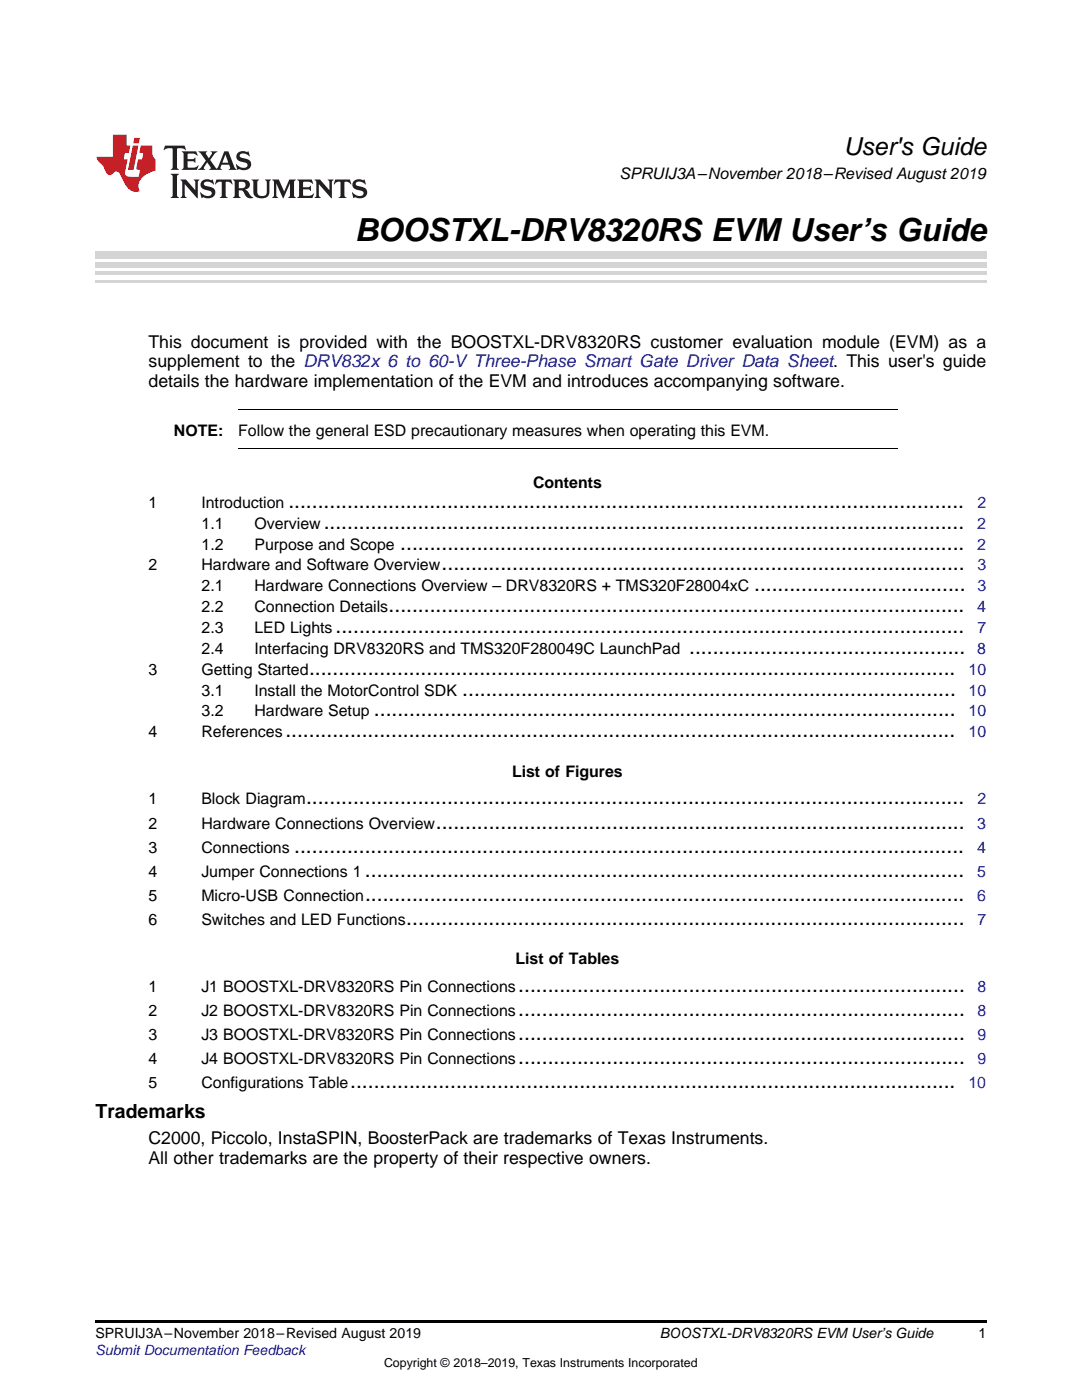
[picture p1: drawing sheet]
<svg xmlns="http://www.w3.org/2000/svg" width="216mm" height="279mm" viewBox="0 0 216 279" stroke-linecap="round" stroke-linejoin="round" font-family="sans-serif">
<defs><g id="words">
<text font-size="6.3" x="70.8" y="48">BOOSTXL-DRV8320RS EVM User’s Guide</text>
<text font-size="4.9" x="168.3" y="30.9">User's Guide</text>
<g font-size="4.2">
<text x="57.5" y="101.4">...................................................................................................................</text>
<text x="64.6" y="105.5">.............................................................................................................</text>
<text x="79.9" y="109.7">................................................................................................</text>
<text x="88.1" y="113.8">.........................................................................................</text>
<text x="150.5" y="118">....................................</text>
<text x="77.5" y="122.2">..................................................................................................</text>
<text x="67" y="126.3">...........................................................................................................</text>
<text x="137.5" y="130.5">...............................................</text>
<text x="61.7" y="134.7">..............................................................................................................</text>
<text x="74.6" y="143">...................................................................................................</text>
<text x="92.2" y="138.8">....................................................................................</text>
<text x="56.9" y="147.1">..................................................................................................................</text>
<text x="61.1" y="160.5">................................................................................................................</text>
<text x="87" y="165.3">..........................................................................................</text>
<text x="58.7" y="170.1">..................................................................................................................</text>
<text x="72.8" y="174.9">......................................................................................................</text>
<text x="72.8" y="179.7">......................................................................................................</text>
<text x="81.1" y="184.5">...............................................................................................</text>
<text x="103.4" y="197.9">............................................................................</text>
<text x="103.4" y="202.7">............................................................................</text>
<text x="103.4" y="207.5">............................................................................</text>
<text x="103.4" y="212.3">............................................................................</text>
<text x="69.9" y="217.1">.......................................................................................................</text>
</g>
<text font-size="3.9" x="19" y="223.2">Trademarks</text>
<g font-size="3.5">
<text x="29.6" y="69.4">This document is provided with the BOOSTXL-DRV8320RS customer evaluation module (EVM) as a</text>
<text x="29.6" y="73.3">supplement to the DRV832x 6 to 60-V Three-Phase Smart Gate Driver Data Sheet. This user's guide</text>
<text x="29.6" y="77.2">details the hardware implementation of the EVM and introduces accompanying software.</text>
<text x="29.6" y="228.4">C2000, Piccolo, InstaSPIN, BoosterPack are trademarks of Texas Instruments.</text>
<text x="29.6" y="232.2">All other trademarks are the property of their respective owners.</text>
</g>
<g font-size="3.2">
<text x="123.6" y="35.7">SPRUIJ3A–November 2018–Revised August 2019</text>
<text x="34.7" y="87">NOTE:</text>
<text x="47.5" y="87">Follow the general ESD precautionary measures when operating this EVM.</text>
<text x="29.6" y="101.4">1</text>
<text x="40.2" y="101.4">Introduction</text>
<text x="106.4" y="97.3">Contents</text>
<text x="40.2" y="105.5">1.1</text>
<text x="50.8" y="105.5">Overview</text>
<text x="29.6" y="113.8">2</text>
<text x="40.2" y="113.8">Hardware and Software Overview</text>
<text x="40.2" y="109.7">1.2</text>
<text x="50.8" y="109.7">Purpose and Scope</text>
<text x="40.2" y="118">2.1</text>
<text x="50.8" y="118">Hardware Connections Overview – DRV8320RS + TMS320F28004xC</text>
<text x="40.2" y="122.2">2.2</text>
<text x="50.8" y="122.2">Connection Details</text>
<text x="40.2" y="126.3">2.3</text>
<text x="40.2" y="130.5">2.4</text>
<text x="50.8" y="126.3">LED Lights</text>
<text x="50.8" y="130.5">Interfacing DRV8320RS and TMS320F280049C LaunchPad</text>
<text x="29.6" y="134.7">3</text>
<text x="40.2" y="134.7">Getting Started</text>
<text x="40.2" y="138.8">3.1</text>
<text x="40.2" y="143">3.2</text>
<text x="50.8" y="138.8">Install the MotorControl SDK</text>
<text x="50.8" y="143">Hardware Setup</text>
<text x="29.6" y="147.1">4</text>
<text x="40.2" y="147.1">References</text>
<text x="102.2" y="155">List of Figures</text>
<text x="29.6" y="160.5">1</text>
<text x="40.2" y="160.5">Block Diagram</text>
<text x="29.6" y="165.3">2</text>
<text x="40.2" y="165.3">Hardware Connections Overview</text>
<text x="29.6" y="170.1">3</text>
<text x="40.2" y="170.1">Connections</text>
<text x="29.6" y="174.9">4</text>
<text x="29.6" y="179.7">5</text>
<text x="40.2" y="174.9">Jumper Connections 1</text>
<text x="40.2" y="179.7">Micro-USB Connection</text>
<text x="29.6" y="184.5">6</text>
<text x="40.2" y="184.5">Switches and LED Functions</text>
<text x="29.6" y="197.9">1</text>
<text x="40.2" y="197.9">J1 BOOSTXL-DRV8320RS Pin Connections</text>
<text x="102.9" y="192.4">List of Tables</text>
<text x="29.6" y="202.7">2</text>
<text x="40.2" y="202.7">J2 BOOSTXL-DRV8320RS Pin Connections</text>
<text x="29.6" y="207.5">3</text>
<text x="40.2" y="207.5">J3 BOOSTXL-DRV8320RS Pin Connections</text>
<text x="29.6" y="212.3">4</text>
<text x="40.2" y="212.3">J4 BOOSTXL-DRV8320RS Pin Connections</text>
<text x="29.6" y="217.1">5</text>
<text x="40.2" y="217.1">Configurations Table</text>
</g>
<g font-size="3.2" fill="#00f">
<text x="195" y="101.4">2</text>
<text x="195" y="105.5">2</text>
<text x="195" y="109.7">2</text>
<text x="195" y="113.8">3</text>
<text x="195" y="118">3</text>
<text x="195" y="122.2">4</text>
<text x="195" y="130.5">8</text>
<text x="195" y="126.3">7</text>
<text x="193.3" y="134.7">10</text>
<text x="193.3" y="138.8">10</text>
<text x="193.3" y="143">10</text>
<text x="193.3" y="147.1">10</text>
<text x="195" y="160.5">2</text>
<text x="195" y="165.3">3</text>
<text x="195" y="170.1">4</text>
<text x="195" y="174.9">5</text>
<text x="195" y="179.7">6</text>
<text x="195" y="184.5">7</text>
<text x="195" y="197.9">8</text>
<text x="195" y="202.7">8</text>
<text x="195" y="207.5">9</text>
<text x="195" y="212.3">9</text>
<text x="193.2" y="217.1">10</text>
</g>
<g font-size="2.8">
<text x="19" y="267.1">SPRUIJ3A–November 2018–Revised August 2019</text>
<text x="131.7" y="267.1">BOOSTXL-DRV8320RS EVM User’s Guide</text>
<text x="195.3" y="267">1</text>
</g>
<text font-size="2.8" fill="#00f" x="19" y="270.4">Submit Documentation Feedback</text>
<text font-size="2.5" x="76.6" y="272.7">Copyright © 2018–2019, Texas Instruments Incorporated</text>
</g></defs>
<path d="M19 263.5h177.8v.6h-177.8z" fill="#000"/>
<path d="M47.4 89.4h131.7M47.4 81.7h131.7" fill="none" stroke="#000" stroke-width=".2"/>
<path d="M19 56.1h177.8" fill="none" stroke="#d4d4d4" stroke-width=".42"/>
<g fill="#d4d4d4">
<path d="M19 54.2h177.8v.7h-177.8z"/>
<path d="M19 52.4h177.8v1h-177.8z"/>
<path d="M19 50.3h177.8v1.4h-177.8z"/>
</g>
<path d="M32.9 29.1l-.3 .9h.1a1.64 1.64 0 0 1 1.7-.3l.1 3.6-.4 .6h1.6l-.4-.6v-3.5v-.1l.4-.1a1.36 1.36 0 0 1 1.3 .4h.1l-.3-.9zM36.3 30.2l.3 .3v.3v2.5v.3l-.3 .3h3l.3-.9h-.1a1.87 1.87 0 0 1-2 .4l-.1-1.2h1.2l.4 .3v-1.1l-.4 .3-1.2 .1 .1-1.1 .2-.1a1.66 1.66 0 0 1 1.7 .5l.1-.1-.3-.8zM39.6 30.2l1.5 1.9-.9 1.2-.7 .6h1.4l-.3-.3 .7-1.2 .8 1.2-.3 .3h2.5l-.3-.3 .2-.7h1.5l.2 .6-.3 .4h1.6l-.4-.5-1.2-3.2h-.8l-1.2 2.9-.4 .6-1.3-1.8 .9-1.1 .6-.6h-1.4l.3 .3-.6 1.1-.6-1 .2-.4zM45 30.8l.6 1.7h-1.2zM47.4 30.6a1.04 1.04 0 0 0-.2 1.1 1.04 1.04 0 0 0 1 .6l1 .2a.5 .5 0 0 1 .2 .6 .5 .5 0 0 1-.5 .4 1.76 1.76 0 0 1-1.7-.8l-.1 .1 .3 1.1 .2-.1a2.54 2.54 0 0 0 2.2-.3 1.12 1.12 0 0 0 .2-1.2 1.12 1.12 0 0 0-1-.6l-1-.3a.4 .4 0 0 1-.2-.4 .4 .4 0 0 1 .4-.3 1.6 1.6 0 0 1 1.6 .5h.1l-.3-1-.3 .2-.2-.1a1.62 1.62 0 0 0-1.7 .3zM34.1 34.7l.3 .3 .1 .3v3.6l-.1 .3-.3 .3h1.6l-.3-.3-.1-.3v-3.6l.1-.3 .3-.3zM36 35.8l.4 .6v2.5l-.1 .3-.3 .3h1.2l-.3-.6v-2.1l2.6 2.8v-3.2l.3-.6h-1.2l.3 .4 .1 1.7-1.9-2.1zM40.3 36.2a1.04 1.04 0 0 0-.2 1.1 1.04 1.04 0 0 0 .9 .6l1 .3a.5 .5 0 0 1 .2 .5 .5 .5 0 0 1-.4 .4 1.76 1.76 0 0 1-1.8-.7h-.1l.3 1.1 .2-.1a2.55 2.55 0 0 0 2.3-.3 1.12 1.12 0 0 0 .2-1.2 1.12 1.12 0 0 0-1-.6l-1-.3a.41 .41 0 0 1-.2-.4 .41 .41 0 0 1 .4-.3 1.6 1.6 0 0 1 1.5 .5h.1l-.3-1-.2 .2-.2-.1a1.64 1.64 0 0 0-1.7 .3zM43.2 35.8l-.3 1h.1a.95 .95 0 0 1 1.2-.5v2.6v.3l-.4 .3h1.6l-.3-.3-.1-.3v-2.4l.3-.2a1.02 1.02 0 0 1 1 .5h.1l-.3-1zM46.5 35.8l.3 .4v.2v2.5v.3l-.3 .3h1.5l-.3-.3-.1-1.2a.9 .9 0 0 1 1.2 .8 1.07 1.07 0 0 0 1.7 .6 1.97 1.97 0 0 1-1.1-1.3l-.5-.3a.98 .98 0 0 0 1-1 .98 .98 0 0 0-1-.9zM47.7 36.3h.2a.81 .81 0 0 1 1.1 .6 .64 .64 0 0 1-.7 .7h-.7zM50.2 35.8l.3 .4 .1 .2v1.9a1.59 1.59 0 0 0 2.1 1.2 1.15 1.15 0 0 0 1.1-1.2v-2.1l.3-.4h-1.2l.3 .6v1.9a.97 .97 0 0 1-.7 .9 .97 .97 0 0 1-1.1-.6l-.1-2.2 .1-.2 .3-.4zM54.3 35.8l.3 .4 .1 .2v2.5l-.4 .6h1.2l-.4-.6v-2.3l1.4 3 1.4-3v2.3l-.4 .6h1.5l-.3-.3v-.3v-2.5v-.2l.3-.4h-1.3l-1 2.4-1.1-2.4zM59.3 35.8l.3 .4 .1 .2v2.5l-.1 .3-.3 .3h3l.4-.8-.1-.1a1.88 1.88 0 0 1-2.1 .4v-1.2h1.2l.3 .3v-1l-.3 .2-1.2 .1v-1l.3-.1a1.66 1.66 0 0 1 1.6 .4h.1l-.3-.9zM62.8 35.8l.3 .6v2.5v.3l-.3 .3h1.2l-.4-.6v-2.1l2.6 2.8v-3.2l.3-.6h-1.1l.3 .4v1.7l-1.8-2.1zM66.9 35.8l-.3 1h.1a.95 .95 0 0 1 1.2-.5v2.6v.3l-.4 .3h1.6l-.3-.3-.1-.3v-2.4l.3-.2a1.02 1.02 0 0 1 1 .5h.1l-.3-1zM70.6 36.2a1.04 1.04 0 0 0-.2 1.1 1.04 1.04 0 0 0 .9 .6l1 .3a.5 .5 0 0 1 .2 .5 .5 .5 0 0 1-.4 .4 1.75 1.75 0 0 1-1.8-.7h-.1l.3 1.1 .2-.1a2.56 2.56 0 0 0 2.3-.3 1.12 1.12 0 0 0 .2-1.2 1.12 1.12 0 0 0-1-.6l-1-.3a.4 .4 0 0 1-.2-.4 .4 .4 0 0 1 .4-.3 1.6 1.6 0 0 1 1.5 .5h.1l-.3-1-.2 .2-.2-.1a1.64 1.64 0 0 0-1.7 .3z" fill="#231f20"/>
<path d="M22.5 26.9v4.4h-3.2a2.57 2.57 0 0 0 1.2 1.7l.4 .8a1.22 1.22 0 0 0 1.3 1.1l.2-.2a.9 .9 0 0 1 1-.5 .9 .9 0 0 1 .7 .9l.5 1.1a2.58 2.58 0 0 0 3.3 1.9 2.35 2.35 0 0 1 .9-3.1l1.1-.6 1.1-.3v-2.3a1.45 1.45 0 0 1-.6-1.3v-1.5h-2.3l-.3 1.5h.8l-.2 1.3h-.9l-.3 1.6 .1 .4 .7 .1-.3 1.4h-1.1a1.52 1.52 0 0 1-1.7-.6l.6-2.9h-.8l.2-1.3h.8l.3-1.5h-.7v-2.1zM26.5 29l-1 4.9h1.2l.9-4.9zM26.8 27.5l-.2 1.1h1.1l.2-1.1z" fill="#ee1d23"/>
<use href="#words"/>
</svg>
